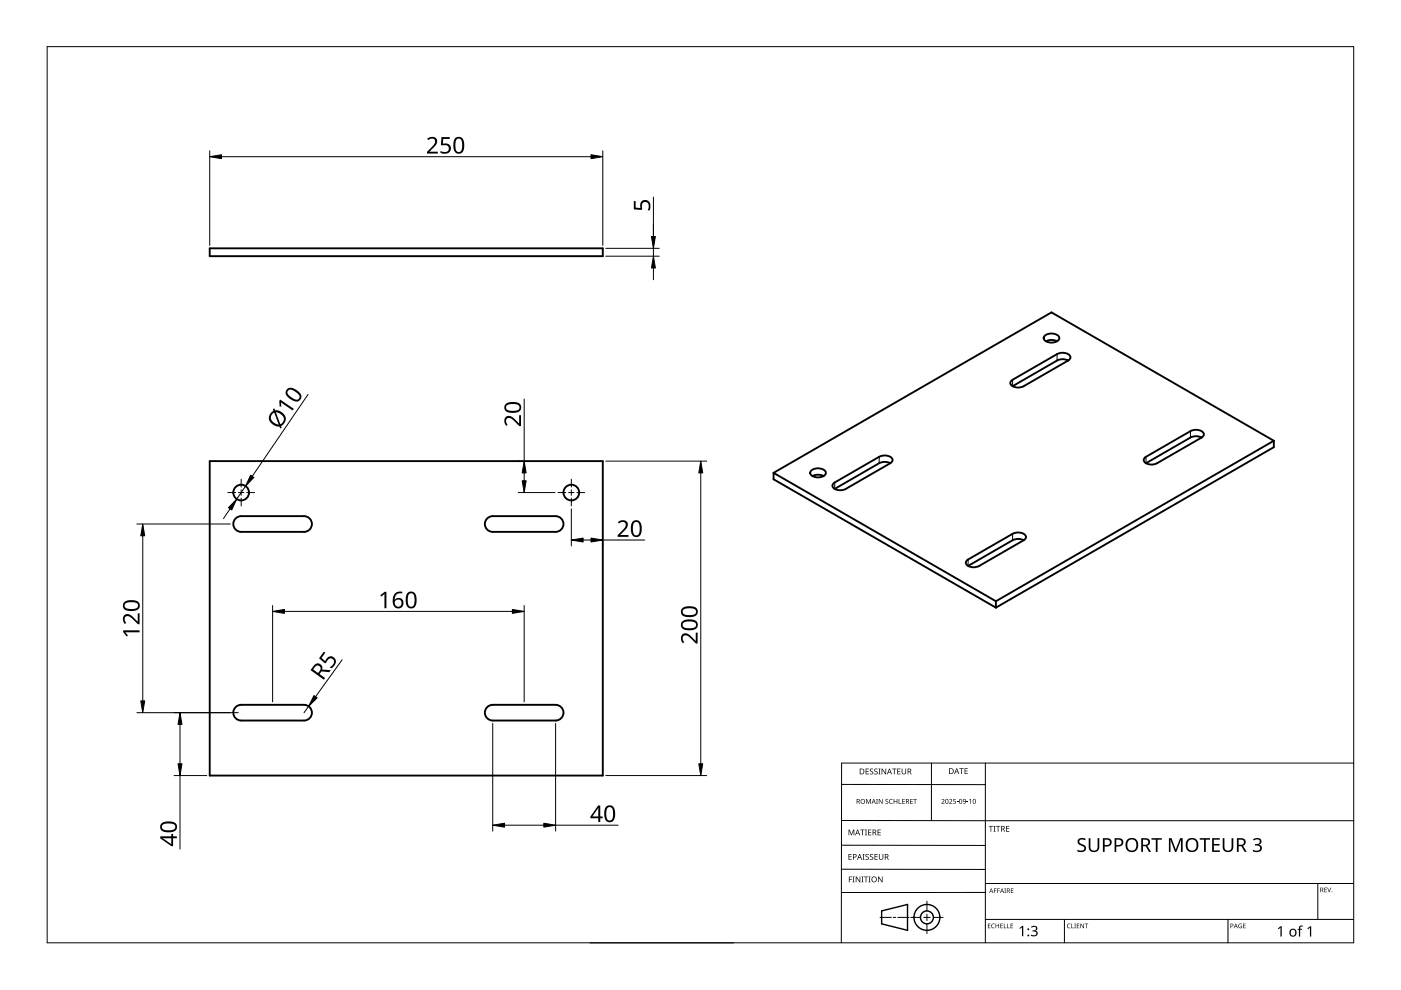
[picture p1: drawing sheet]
<svg xmlns="http://www.w3.org/2000/svg" width="297mm" height="210mm" viewBox="0 0 297 210" stroke-linecap="round" stroke-linejoin="round" font-family="sans-serif">
<g fill="none" stroke="#000" stroke-width=".4">
<path d="M44.5 52.7h83.3v1.6h-83.3zM221.6 71.1a2.34 2.34 0 0 1 2.9 .3 .93 .93 0 0 1-1 1.2 1.73 1.73 0 0 1-2.2-.9zM221.8 72.4a2.61 2.61 0 0 1 2.3 0M226.5 76.4a2.6 2.6 0 0 0-2.4 0l-9.4 5.5M44.5 97.8h83.3v66.6h-83.3zM172.1 99.7a2.34 2.34 0 0 1 2.9 .3 .93 .93 0 0 1-1 1.2 1.73 1.73 0 0 1-2.2-.9zM188.8 98.2a2.6 2.6 0 0 0-2.4 0l-9.4 5.5M214.4 80.7l9.7-5.6a2.37 2.37 0 0 1 2.8 .4 .72 .72 0 0 1-.4 .9l-9.5 5.5a2.37 2.37 0 0 1-2.7-.4l-.1-.3zM242.7 97.1l9.7-5.7a2.37 2.37 0 0 1 2.8 .4 .72 .72 0 0 1-.4 1l-9.5 5.4a2.37 2.37 0 0 1-2.7-.4l-.1-.3zM254.8 92.8a2.61 2.61 0 0 0-2.4 0l-9.4 5.4M270.1 93.5l-47.2-27.3-58.9 34.1M270.1 93.5l-58.9 34"/>
<path d="M270.1 93.5v1.3l-58.9 34M50 109.9l.7-.4 .4-.1h13.4a1.67 1.67 0 0 1 1.6 1.7 1.67 1.67 0 0 1-1.6 1.7h-13.4a1.67 1.67 0 0 1-1.5-1.1 1.67 1.67 0 0 1 .4-1.8zM103.3 109.9l.7-.4 .5-.1h13.3a1.67 1.67 0 0 1 1.7 1.7 1.67 1.67 0 0 1-1.7 1.7h-13.3a1.67 1.67 0 0 1-1.6-1.1 1.67 1.67 0 0 1 .4-1.8zM164 100.3v1.3l47.2 27.2M164 100.3l47.2 27.2M174.6 100.9a2.6 2.6 0 0 0-2.3 0M176.7 102.5l9.7-5.6a2.37 2.37 0 0 1 2.8 .3 .72 .72 0 0 1-.4 1l-9.5 5.5a2.37 2.37 0 0 1-2.7-.4l-.1-.3zM205 118.8l9.7-5.6a2.37 2.37 0 0 1 2.7 .4 .72 .72 0 0 1-.4 .9l-9.4 5.5a2.37 2.37 0 0 1-2.7-.4l-.1-.3zM217 114.5a2.6 2.6 0 0 0-2.3 0l-9.4 5.5M211.2 127.5v1.3M50 149.9l.7-.4 .4-.1h13.4a1.67 1.67 0 0 1 1.6 1.7 1.67 1.67 0 0 1-1.6 1.7h-13.4a1.67 1.67 0 0 1-1.5-1.1 1.67 1.67 0 0 1 .4-1.8zM103.3 149.9l.7-.4 .5-.1h13.3a1.67 1.67 0 0 1 1.7 1.7 1.67 1.67 0 0 1-1.7 1.7h-13.3a1.67 1.67 0 0 1-1.6-1.1 1.67 1.67 0 0 1 .4-1.8z"/>
<circle cx="51.1" cy="104.4" r="1.67"/>
<circle cx="121.1" cy="104.4" r="1.67"/>
</g>
<path d="M224.1 75.1v1.3M186.4 96.9v1.3M214.7 80.5v1.4M243 96.9v1.3M252.4 91.4v1.4M177 102.3v1.4M205.3 118.6v1.4M214.7 113.2v1.3" fill="none" stroke="#000" stroke-width=".21"/>
<path d="M10 9.9h277v190h-277z" fill="none" stroke="#000" stroke-width=".21"/>
<g fill="none" stroke="#000" stroke-width=".21">
<path d="M178.4 179.2l30.5 .1M178.4 166.3l30.5 .1M178.5 174h108.6M197.5 161.8v12.2M208.9 161.8v38.1M287 161.8h-108.6v38.1M125.1 199.9h30.5M178.4 184.3h30.5M186.6 194.5h2.4M189.4 194.5h.5M190.4 194.5h2.4M193.1 194.5h2.1"/>
<path d="M195.8 194.5h1.4M196.5 191.1v2M196.5 193.8v1.4M196.5 195.9v2M197.9 194.5h2.1M208.9 189.2h-30.5M208.9 187.3h78.1M208.9 194.9h78.1M225.7 194.9v5M260.4 194.9v5M279.4 187.3v7.6"/>
</g>
<g fill="none" stroke="#000" stroke-width=".3">
<path d="M186.9 193.1l5.5-1.3v5.5l-5.5-1.4z"/>
<circle cx="196.5" cy="194.5" r="1.37"/>
<circle cx="196.5" cy="194.5" r="2.74"/>
</g>
<g fill="#000">
<path d="M179.9 175.9h.2l.4 1 .4-1h.2v1.2h-.1v-1.1l-.4 1.1h-.2l-.4-1.1 .1 1.1h-.2zM182.4 175.9h.9v.1h-.4v1.1h-.1v-1.1h-.4zM183.4 175.9h.4l-.1 .1v1l.1 .1h-.4l.1-.1v-1zM183.6 169.4h.2l.3 .8 .4-.8h.2v1h-.2v-.9l-.4 .9-.4-.9 .1 .9h-.2zM183.5 163h.7v.1h-.5v.4h.5v.1h-.5v.4h.5v.2h-.7zM184.1 175.9h.6v.1h-.5v.4h.5v.1h-.5v.5h.5v.1h-.6zM184.5 163.1l.4-.2 .2 .1v.1a.25 .25 0 0 0-.4-.1 .25 .25 0 0 0 0 .4 .4 .4 0 0 1 .5 .3 .4 .4 0 0 1-.3 .5 .4 .4 0 0 1-.5-.2h.1a.27 .27 0 0 0 .4 .1 .27 .27 0 0 0-.1-.4l-.3-.3zM185.4 163.1l.4-.2 .3 .1-.1 .1a.25 .25 0 0 0-.4-.1 .25 .25 0 0 0 0 .4 .4 .4 0 0 1 .5 .3 .4 .4 0 0 1-.3 .5 .4 .4 0 0 1-.5-.2h.1a.27 .27 0 0 0 .4 .1 .27 .27 0 0 0 0-.4l-.4-.3zM185.8 169.4h.3l-.1 .1v.8l.1 .1h-.3l.1-.1zM186.2 163h.5l-.2 .1v1l.2 .1h-.5l.2-.1v-1zM186.1 175.9h.6v.1h-.5v.4h.5v.1h-.5v.5h.5v.1h-.6zM186.3 169.4h.2l.5 .8v-.8h.1v1h-.1l-.6-.8v.8h-.1z"/>
<path d="M186.9 163h.2l.6 1v-1h.2v1.2h-.2l-.6-1v1h-.2zM187.8 169.5l.3-.1h.2v.2a.25 .25 0 0 0-.3-.1 .25 .25 0 0 0-.1 .3 .25 .25 0 0 0 .3 .1 .32 .32 0 0 1 0 .5 .32 .32 0 0 1-.5-.1 .25 .25 0 0 0 .4 .1 .25 .25 0 0 0 0-.4l-.3-.2zM188.6 169.5l.4-.1h.3l-.1 .2a.41 .41 0 0 0-.6 .3 .41 .41 0 0 0 .6 .4 .48 .48 0 0 1-.6-.1 .48 .48 0 0 1 0-.7zM189.1 163h1v.1h-.4v1.1h-.2v-1.1h-.4zM189.5 169.4h.1v.4h.5v-.4h.1v1h-.1v-.5h-.5v.5h-.1zM190.5 169.4h.2v.9h.4v.1h-.6zM190.2 163h.7v.1h-.5v.4h.5v.1h-.5v.4h.5v.2h-.7zM191.3 169.4h.5v.1h-.4v.3h.4v.1h-.4v.4h.4v.1h-.5zM191.2 163h.1v.8a.32 .32 0 0 0 .3 .3 .32 .32 0 0 0 .4-.4v-.7h.1v.7a.47 .47 0 0 1-.5 .5 .47 .47 0 0 1-.4-.5zM193 169.4h.5v.1h-.4v.3h.4v.1h-.4v.4h.4v.1h-.5zM193.6 169.4h.8v.1h-.3v.9h-.2v-.9h-.3zM199.6 169.5a.37 .37 0 0 1 .6 0 .37 .37 0 0 1-.2 .6l-.2 .2h.5v.1h-.7l.3-.4a.27 .27 0 0 0 .2-.3 .27 .27 0 0 0-.4-.1z"/>
<path d="M201.2 169.5a.37 .37 0 0 1 .6 0 .37 .37 0 0 1-.2 .6l-.2 .2h.5v.1h-.7l.3-.4a.27 .27 0 0 0 .3-.3 .27 .27 0 0 0-.5-.1zM202.1 169.4h.5v.1h-.4v.3a.34 .34 0 0 1 .5 .2 .34 .34 0 0 1-.2 .4 .34 .34 0 0 1-.4-.1 .29 .29 0 0 0 .4 0 .29 .29 0 0 0 0-.4 .29 .29 0 0 0-.4 0zM202.9 170l.3 .1zM203.4 162.9h.9v.1h-.4v1.1h-.1v-1.1h-.4zM204.9 170l.4 .1zM204.5 162.9h.7v.1h-.5v.4h.4v.1h-.4v.5h.5v.1h-.7zM205.5 169.6l.4-.2v1h-.2v-.9zM209.6 175.1h.9v.2h-.3v1h-.2v-1h-.4zM210.6 175.1h.5l-.2 .1v1l.2 .1h-.5l.2-.1v-1zM211.2 175.1h.9v.2h-.4v1h-.2v-1h-.3zM213.3 175.1h.7v.2h-.5v.3h.5v.2h-.5v.4h.5v.1h-.7zM228.6 178a1.38 1.38 0 0 1 1.6-.2l-.1 .3-.4-.1a.55 .55 0 0 0-.9 .3 .55 .55 0 0 0 .7 .7 .88 .88 0 0 1 .7 1.1 .88 .88 0 0 1-1.2 .6l-.6-.2v-.3h.2a.82 .82 0 0 0 1.3-.3l-.1-.4-.5-.2a.88 .88 0 0 1-.7-1.3z"/>
<path d="M230.8 177.7h.4v1.9a.76 .76 0 0 0 .7 .7 .76 .76 0 0 0 .8-.7v-1.9h.4v1.9a1.12 1.12 0 0 1-1.2 1.1 1.12 1.12 0 0 1-1.1-1.1zM259.2 177.7h.4v1.9a.76 .76 0 0 0 .8 .7 .76 .76 0 0 0 .7-.7v-1.9h.4v1.9a1.12 1.12 0 0 1-1.1 1.1 1.12 1.12 0 0 1-1.2-1.1zM265.7 178a1.01 1.01 0 0 1 1-.4 1.01 1.01 0 0 1 .8 .9l-.3 .4-.3 .2a.82 .82 0 0 1 .7 1 .82 .82 0 0 1-1.2 .6l-.8-.2v-.3a.92 .92 0 0 0 1.6-.4 .75 .75 0 0 0-1.1-.5v-.3a.63 .63 0 0 0 .8-.1 .63 .63 0 0 0 .1-.8l-.6-.1-.6 .2zM180 185.8h.7v.2h-.6v.4h.5v.1h-.5v.6h-.1zM179.9 181.1h.7v.1h-.5v.4h.4v.1h-.4v.5h.5v.1h-.7zM180.8 185.8h.4l-.1 .2v.9l.1 .2h-.4l.1-.2v-.9zM181.4 185.8h.2l.7 1.1v-1.1h.1v1.3h-.2l-.6-1v1h-.2zM182.6 185.8h.5l-.2 .2v.9l.2 .2h-.5l.2-.2v-.9zM182.9 181.1h.4l-.1 .1v1l.1 .1h-.4l.1-.1v-1zM183.2 185.8h.9v.2h-.4v1.1h-.2v-1.1h-.3zM183.5 181.2l.5-.1h.2v.2a.25 .25 0 0 0-.4-.1 .25 .25 0 0 0 0 .4 .4 .4 0 0 1 .4 .3 .4 .4 0 0 1-.2 .4 .4 .4 0 0 1-.5-.2 .27 .27 0 0 0 .5 .1 .27 .27 0 0 0-.1-.4l-.4-.3zM184.2 185.8h.4l-.1 .2v.9l.1 .2h-.4l.1-.2v-.9z"/>
<path d="M184.5 181.2l.4-.1h.2v.2a.25 .25 0 0 0-.4-.1 .25 .25 0 0 0 0 .4 .4 .4 0 0 1 .5 .3 .4 .4 0 0 1-.3 .4 .4 .4 0 0 1-.5-.2h.1a.27 .27 0 0 0 .4 .1 .27 .27 0 0 0-.1-.4l-.3-.3zM185.4 181.1h.7v.1h-.5v.4h.5v.1h-.5v.5h.5v.1h-.7zM186.2 185.8h.1l.7 1.1v-1.1h.1v1.3h-.2l-.6-1v1h-.1zM186.3 181.1h.2v.8a.32 .32 0 0 0 .3 .3 .32 .32 0 0 0 .3-.3v-.8h.2v.8a.47 .47 0 0 1-.5 .4 .47 .47 0 0 1-.5-.4zM209.5 195.8h.5l-.4 .1v.3h.4l-.4 .1v.4l.4 .1h-.5zM210.3 196l.3-.2 .3 .1v.1a.39 .39 0 0 0-.6 .3 .39 .39 0 0 0 .6 .4 .46 .46 0 0 1-.7-.1 .46 .46 0 0 1 .1-.6zM210.7 188.4h.6l-.4 .1v.3h.4l-.4 .1v.4h-.2zM211.4 188.4h.6l-.4 .1v.3h.4l-.4 .1v.4h-.2zM211.1 195.8h.1v.4h.5v-.4h.1v1h-.1v-.5h-.5v.5h-.1zM212.1 195.8h.5l-.4 .1v.3h.4l-.4 .1v.4l.4 .1h-.5zM212.8 195.8h.2v.9l.4 .1h-.6zM212.9 188.4h.4l-.1 .1 .1 .8h-.4l.2-.1z"/>
<path d="M213.6 195.8h.1v.9l.4 .1h-.5zM214.3 195.8h.5l-.4 .1v.3h.4l-.4 .1v.4l.4 .1h-.5zM214.3 188.4h.6l-.5 .1v.3h.4l-.4 .1v.3l.5 .1h-.6zM216.1 196.8l.6-.5h.3v2.2h-.3v-1.9l-.4 .4zM218.6 196.5a.72 .72 0 0 1 .9-.3 .72 .72 0 0 1 .4 .9l-.4 .3a.62 .62 0 0 1 .5 .7 .62 .62 0 0 1-.8 .4l-.6-.1v-.2l.4 .1a.45 .45 0 0 0 .7-.3 .45 .45 0 0 0-.6-.5h-.2v-.2a.46 .46 0 0 0 .6-.1 .46 .46 0 0 0 0-.6l-.8 .1zM226.3 196l.4-.2 .3 .1-.1 .1a.39 .39 0 0 0-.6 .3 .39 .39 0 0 0 .6 .4 .46 .46 0 0 1-.6-.1 .46 .46 0 0 1 0-.6zM227.1 195.8h.2v.9l.4 .1h-.6zM227.8 195.8h.3l-.1 .1 .1 .9h-.3l.1-.1zM228.3 195.8h.5l-.4 .1v.3h.4l-.4 .1v.4l.4 .1h-.5zM229.1 195.8h.1l.5 .8v-.8h.1v1h-.1l-.5-.8v.8h-.1zM230 195.8h.7l-.3 .1v.9h-.1v-.9zM244.1 177.7h2.2v.3h-.9v2.6h-.3v-2.6h-1z"/>
<path d="M247.8 177.7h.6l.9 2.4 .9-2.4h.5v2.9h-.3v-2.5l-1 2.5h-.3l-.9-2.5v2.5h-.4zM254.4 177.7h2.2v.3h-1v2.6h-.3v-2.6h-.9zM257 177.7h1.6v.3h-1.2v.9h1.1v.4h-1.1v1h1.2v.3h-1.6zM262.7 196l.6-.1-.1 .1a.4 .4 0 0 0-.5 .3 .4 .4 0 0 0 .5 .4v-.3l-.2-.1h.3v.5a.53 .53 0 0 1-.7-.1 .53 .53 0 0 1 .1-.7zM263.6 195.8h.5l-.4 .1v.3h.4l-.4 .1v.4l.4 .1h-.5zM270.9 196.8l.6-.4h.2v2.2h-.2v-1.9l-.4 .3zM275.5 196.4l.7-.1v.2h-.4l-.1 .2v.2h.4v.2h-.4v1.5h-.3v-1.5h-.3l.3-.2zM277.2 196.8l.6-.4h.2v2.2h-.3v-1.9l-.4 .3zM280.8 188.2h.5l-.4 .1v.3h.4l-.4 .1v.4l.4 .1h-.5zM281.4 188.2h.1l.3 .8 .3-.8h.1l-.3 1h-.1z"/>
<path d="M181.6 169.4h.3a.29 .29 0 0 1 .4 .2 .29 .29 0 0 1-.2 .4l.3 .4h-.2l-.2-.4h-.2v.4h-.2zM181.8 169.5v.4h.1a.2 .2 0 0 0 .2-.2 .2 .2 0 0 0-.2-.2z"/>
<path d="M181.8 175.9h.1l.5 1.2h-.2l-.1-.4h-.5l-.2 .4h-.1zM181.8 176l-.2 .6h.4z"/>
<path d="M182.3 163h.4a.61 .61 0 0 1 .6 .6 .61 .61 0 0 1-.7 .6h-.3zM182.4 163.1v.9h.2a.48 .48 0 0 0 .5-.4 .48 .48 0 0 0-.5-.5z"/>
<path d="M182.4 169.9a.51 .51 0 0 1 1 0 .51 .51 0 0 1-1 0zM182.6 169.9a.4 .4 0 0 0 .8 0 .4 .4 0 0 0-.8 0z"/>
<path d="M185 175.9h.3a.35 .35 0 0 1 .5 .2 .35 .35 0 0 1-.3 .5l.4 .5h-.2l-.3-.5h-.2v.5h-.2zM185.2 176v.5h.1a.23 .23 0 0 0 .3-.3 .23 .23 0 0 0-.3-.2z"/>
<path d="M185.2 169.4l.5 1-.3-.3h-.4l-.2 .3zM185.2 169.5l-.1 .5h.3z"/>
<path d="M188.5 163h.2l.4 1.2h-.1l-.2-.4h-.5l-.1 .4h-.2zM188.6 163.1l-.2 .6h.4z"/>
<path d="M192.1 169.4h.3a.29 .29 0 0 1 .3 .2 .29 .29 0 0 1-.2 .4l.3 .4h-.1l-.3-.4h-.2v.4h-.1zM192.2 169.5v.4h.2a.2 .2 0 0 0 .2-.2 .2 .2 0 0 0-.3-.2z"/>
<path d="M192.4 163h.4a.35 .35 0 0 1 .4 .2 .35 .35 0 0 1-.2 .4l.3 .6h-.2l-.3-.5h-.2v.5h-.2zM192.6 163.1v.4h.2a.23 .23 0 0 0 .3-.2 .23 .23 0 0 0-.3-.2z"/>
<path d="M200.5 169.5l.4-.1 .2 .2v.5l-.2 .3h-.3l-.2-.2zM200.6 169.6v.1a.37 .37 0 0 0-.1 .4 .37 .37 0 0 0 .4 .2 .4 .4 0 0 0 .1-.5 .4 .4 0 0 0-.4-.2z"/>
<path d="M201.2 162.9h.4a.61 .61 0 0 1 .6 .6 .61 .61 0 0 1-.6 .6h-.4zM201.4 163v1h.1a.48 .48 0 0 0 .5-.5 .48 .48 0 0 0-.4-.5z"/>
<path d="M202.8 162.9h.1l.5 1.2h-.2l-.1-.4h-.5l-.1 .4h-.2zM202.8 163l-.1 .6h.3z"/>
<path d="M203.5 169.5l.3-.1 .2 .2v.5l-.2 .3h-.3l-.1-.2zM203.5 169.6v.1a.37 .37 0 0 0-.1 .4 .37 .37 0 0 0 .4 .2 .4 .4 0 0 0 .1-.5 .4 .4 0 0 0-.4-.2z"/>
<path d="M204.2 169.5a.49 .49 0 0 1 .6 .4 .49 .49 0 0 1-.4 .5l-.2-.1h.4l.1-.4a.32 .32 0 0 1-.5 .1 .32 .32 0 0 1 0-.5zM204.3 169.7a.22 .22 0 0 0 .4 0 .22 .22 0 0 0-.4 0z"/>
<path d="M206.4 169.5l.3-.1 .2 .2v.5l-.2 .3h-.3l-.1-.2zM206.4 169.6v.1a.37 .37 0 0 0-.1 .4 .37 .37 0 0 0 .4 .2 .4 .4 0 0 0 .2-.5 .4 .4 0 0 0-.5-.2z"/>
<path d="M212.3 175.1h.3a.35 .35 0 0 1 .4 .3 .35 .35 0 0 1-.2 .4l.3 .5h-.2l-.3-.5h-.2v.5h-.1zM212.4 175.2v.5h.2a.23 .23 0 0 0 .3-.2 .23 .23 0 0 0-.3-.3z"/>
<path d="M233.8 177.7h.8a.92 .92 0 0 1 1.1 .9 .92 .92 0 0 1-1.2 .9h-.3v1.1h-.4zM234.2 178v1.2a.73 .73 0 0 0 .8-.1 .73 .73 0 0 0 .3-.8l-.4-.2z"/>
<path d="M236.3 177.7h.8a.92 .92 0 0 1 1.1 .9 .92 .92 0 0 1-1.2 .9h-.3v1.1h-.4zM236.7 178v1.2a.73 .73 0 0 0 .8-.1 .73 .73 0 0 0 .2-.8l-.3-.2z"/>
<path d="M239 178.1a1.44 1.44 0 0 1 1.9-.2 1.44 1.44 0 0 1 .3 1.9 1.39 1.39 0 0 1-1.8 .8 1.39 1.39 0 0 1-.7-1.9zM239.3 178.2a1.23 1.23 0 0 0 .6 2.1 1.23 1.23 0 0 0 1-.9 1.23 1.23 0 0 0-.5-1.3l-.6-.1z"/>
<path d="M242 177.7h.8a.84 .84 0 0 1 1 .6 .84 .84 0 0 1-.6 1l.8 1.3h-.4l-.7-1.2h-.6v1.2h-.3zM242.3 178v1.1h.5a.56 .56 0 0 0 .6-.5 .56 .56 0 0 0-.7-.6z"/>
<path d="M251.7 178.1a1.44 1.44 0 0 1 1.9-.2 1.44 1.44 0 0 1 .4 1.9 1.39 1.39 0 0 1-1.9 .8 1.39 1.39 0 0 1-.7-1.9zM252.1 178.2a1.23 1.23 0 0 0 .5 2.1 1.23 1.23 0 0 0 1.1-.9 1.23 1.23 0 0 0-.5-1.3l-.7-.1z"/>
<path d="M262.2 177.7h.9a.84 .84 0 0 1 1 .6 .84 .84 0 0 1-.6 1l.8 1.3h-.4l-.7-1.2h-.6v1.2h-.4zM262.6 178v1.1h.5a.56 .56 0 0 0 .6-.5 .56 .56 0 0 0-.7-.6z"/>
<path d="M180.8 181.1h.4a.41 .41 0 0 1 .4 .5 .41 .41 0 0 1-.6 .2v.5h-.2zM181 181.2v.5a.29 .29 0 0 0 .5-.3 .29 .29 0 0 0-.5-.2z"/>
<path d="M182.2 181.1h.1l.5 1.2h-.2l-.1-.4h-.5l-.1 .4h-.2zM182.3 181.2l-.2 .6h.3z"/>
<path d="M184.7 186.5a.61 .61 0 0 1 1.2 0 .61 .61 0 0 1-1.2 0zM184.9 186.5a.45 .45 0 0 0 .9 0 .45 .45 0 0 0-.9 0z"/>
<path d="M187.6 181.1h.3a.35 .35 0 0 1 .5 .2 .35 .35 0 0 1-.3 .4l.4 .6h-.2l-.3-.5h-.3v.5h-.1zM187.7 181.2v.5h.2a.23 .23 0 0 0 .3-.3 .23 .23 0 0 0-.3-.2z"/>
<path d="M210.1 188.4l.5 .9-.2-.3h-.4l-.3 .3zM210.2 188.5l-.2 .4h.3z"/>
<path d="M212.4 188.4l.5 .9-.3-.3h-.3l-.3 .3zM212.4 188.5l-.1 .4h.3z"/>
<path d="M213.5 188.4h.2a.28 .28 0 0 1 .4 .2 .28 .28 0 0 1-.2 .3l.3 .4-.4-.4h-.2v.4h-.1zM213.6 188.5v.3h.1a.19 .19 0 0 0 .3-.2 .19 .19 0 0 0-.3-.1z"/>
<path d="M260.9 195.8h.2a.32 .32 0 0 1 .4 .4 .32 .32 0 0 1-.5 .2v.4h-.1zM261 195.9v.4a.24 .24 0 0 0 .4-.2 .24 .24 0 0 0-.4-.2z"/>
<path d="M262 195.8l.4 1-.2-.3h-.4l-.2 .3zM262 196l-.1 .4h.3z"/>
<path d="M273.6 197.1a.82 .82 0 0 1 1.2 .1 .82 .82 0 0 1-.2 1.2 .82 .82 0 0 1-1.2-.4zM273.8 197.2a.6 .6 0 0 0-.1 .8 .6 .6 0 0 0 .8 .2l.1-.3a.53 .53 0 0 0-.1-.6 .53 .53 0 0 0-.7-.1z"/>
<path d="M279.9 188.2h.3a.28 .28 0 0 1 .3 .2 .28 .28 0 0 1-.1 .3l.2 .5-.3-.4h-.2v.4h-.2zM280.1 188.3v.4h.1a.19 .19 0 0 0 .2-.2 .19 .19 0 0 0-.2-.2z"/>
<circle cx="218" cy="198.3" r=".2"/>
<circle cx="218" cy="197" r=".2"/>
<circle cx="282.4" cy="189.1" r=".09"/>
</g>
<g fill="none" stroke="#000" stroke-width=".21">
<path d="M44.5 32v20M47 33.2h78.3M127.8 32v20M128.4 52.7h11.4M128.4 54.3h11.4M138.5 41.8v12.5M138.5 56.8v2.5M65.3 83.6l-11.8 17.4M109.9 97.8h.6M111.1 84.6v13.2M128.4 97.8h21.4M29 111.1h19.8"/>
<path d="M30.3 113.6v35M48.8 107.9l-1.4 2M52.1 103.1l-1.9 2.7M109.9 104.4h7.8M111.1 100.3v1.6M121.1 107.9v7.9M123.6 114.5h1.7M127.8 115.1v.7M127.8 114.5h8.9M148.6 100.3v61.6M57.8 128.4v20.4M60.3 129.6h48.3"/>
<path d="M72.5 139.9l-5.6 7.8M111.1 128.4v20.4M29 151.1h21.5M38.2 153.6v8.3M65.4 149.8l-.9 1.3M104.5 153.4v22.8M117.8 153.4v22.8M36.9 164.4h6.9M38.2 164.4v15.6M107 175h8.3M117.8 175h13.2M128.4 164.4h21.4"/>
</g>
<g fill="#000" stroke="#000" stroke-width=".21">
<path d="M44.5 33.2l2.5-.4v.8zM125.3 32.8l2.5 .4-2.5 .4zM138.5 54.3l.5 2.5h-.9zM138.1 50.2h.9l-.5 2.5zM30.3 111.1l.4 2.5h-.9zM50.2 105.8l-1.1 2.3-.7-.5zM53.1 100.8l.7 .4-1.7 1.9zM111.1 97.8l.5 2.5h-.9zM110.7 101.9h.9l-.5 2.5zM121.1 114.5l2.5-.4v.8zM125.3 114.1l2.5 .4-2.5 .4zM148.6 97.8l.4 2.5h-.8z"/>
<path d="M57.8 129.6l2.5-.4v.8zM108.6 129.2l2.5 .4-2.5 .4zM29.8 148.6h.9l-.4 2.5zM38.2 151.1l.4 2.5h-.9zM66.6 147.5l.6 .5-1.8 1.8zM37.7 161.9h.9l-.4 2.5zM104.5 175l2.5-.5v.9zM115.3 174.5l2.5 .5-2.5 .4zM148.2 161.9h.8l-.4 2.5z"/>
</g>
<g fill="#000">
<path d="M90.6 29.4a1.16 1.16 0 0 1 1.3-.4 1.16 1.16 0 0 1 .8 1.2l-.3 .6-1.3 1.4h1.7v.4h-2.3v-.4l1.1-1.1a.98 .98 0 0 0 .3-1.7h-.5l-.6 .3zM93.6 29.1h1.8v.4h-1.4l-.1 1a1.17 1.17 0 0 1 1.7 .9 1.17 1.17 0 0 1-1.6 1.2l-.6-.2v-.4a1.03 1.03 0 0 0 1.8-.5 .93 .93 0 0 0-1.5-.7l-.2-.1zM134.4 42.6h.4v1.4l1 .1a1.17 1.17 0 0 1 .9-1.7 1.17 1.17 0 0 1 1.2 1.6l-.2 .6h-.4a1.03 1.03 0 0 0-.5-1.8 .93 .93 0 0 0-.6 1.5l-.2 .2-1.6-.1zM59.4 84.7l2.9 2-.2 .3-2.5-1.7v.9h-.3l-.1-1.2zM107.2 88.5a1.5 1.5 0 0 1 2.1 .6l.8 .7v-1.8h.4v2.3h-.4l-1.1-1.1a.98 .98 0 0 0-1.7-.2v.4l.3 .7-.3 .2a1.47 1.47 0 0 1-.1-1.8zM131 110.7a1.16 1.16 0 0 1 1.3-.4 1.16 1.16 0 0 1 .8 1.1l-.3 .7-1.3 1.3h1.8v.4h-2.3v-.3l1.1-1.1a.98 .98 0 0 0 .2-1.7h-.5l-.6 .3zM26.1 133.6h3.5v.5l-3-.1 .5 .7-.3 .2-.7-.9zM26.3 130.5a1.5 1.5 0 0 1 2.2 .6l.7 .7v-1.8h.4v2.4h-.4l-1.1-1.2a.98 .98 0 0 0-1.6-.2l-.1 .5 .4 .6-.3 .2a1.47 1.47 0 0 1-.2-1.8zM68.7 138.2l.3 .2-.8 1.1 .7 .7a1.17 1.17 0 0 1 1.8-.9 1.17 1.17 0 0 1 0 2l-.5 .4-.3-.2a1.03 1.03 0 0 0 .6-1.8 .93 .93 0 0 0-1.4 .8l-.2 .1-1.3-1zM80.6 126.2l1-.7h.3v3.5h-.4v-3.1l-.6 .6zM144.6 134.6a1.5 1.5 0 0 1 2.2 .6l.7 .7v-1.8h.4v2.3h-.4l-1.1-1.1a.98 .98 0 0 0-1.6-.2v.4l.3 .7-.3 .2a1.47 1.47 0 0 1-.2-1.8z"/>
<path d="M96.6 29.3a1.16 1.16 0 0 1 1.3-.1 1.16 1.16 0 0 1 .5 1.2 1.69 1.69 0 0 1-1 2.2 1.27 1.27 0 0 1-1.3-1.6l.1-1.1zM96.8 29.6a2.16 2.16 0 0 0 .3 2.6 .82 .82 0 0 0 .9-1 1.35 1.35 0 0 0-.7-1.8z"/>
<path d="M57.9 86.7l.3-.1 .1 .4a1.81 1.81 0 0 1 2.1 1 1.81 1.81 0 0 1-.6 2.2l-.2 .1 .1 .4-.3 .1-.2-.4a1.84 1.84 0 0 1-1.8-.8 1.84 1.84 0 0 1 .1-2.1l.5-.4zM58.5 87.4l.9 2.6a1.23 1.23 0 0 0 .8-1.3 1.23 1.23 0 0 0-1-1.1zM57.7 87.8l-.2 .3a1.34 1.34 0 0 0 1.1 1.8l.5 .1-1-2.5z"/>
<path d="M60.9 82.5a2.23 2.23 0 0 1 2.9 1.1 1.13 1.13 0 0 1-.4 1.4 1.13 1.13 0 0 1-1.5-.2 1.68 1.68 0 0 1-1.2-2zM61.2 82.7a.8 .8 0 0 0 .3 1.4l.9 .5a.69 .69 0 0 0 1-.1 .69 .69 0 0 0-.3-1 1.91 1.91 0 0 0-1.9-.8z"/>
<path d="M107.2 85.7a2.6 2.6 0 0 1 3.2 .2 1.22 1.22 0 0 1-.2 1.3 1.22 1.22 0 0 1-1.3 .3 1.53 1.53 0 0 1-2-1zM107.5 85.9a.75 .75 0 0 0 0 1 .75 .75 0 0 0 .9 .2h1a.69 .69 0 0 0 .7-.7 .69 .69 0 0 0-.7-.7h-1.3z"/>
<path d="M134.2 110.5a1.16 1.16 0 0 1 1.3 0 1.16 1.16 0 0 1 .5 1.2 1.69 1.69 0 0 1-1 2.2 1.27 1.27 0 0 1-1.2-1.6l.1-1.2zM134.4 110.8a2.16 2.16 0 0 0 .3 2.7 .82 .82 0 0 0 .9-1.1 1.35 1.35 0 0 0-.7-1.7z"/>
<path d="M26.3 127.7a2.6 2.6 0 0 1 3.2 .2 1.22 1.22 0 0 1-.2 1.3 1.22 1.22 0 0 1-1.2 .4 1.53 1.53 0 0 1-2-1.1zM26.6 127.9a.75 .75 0 0 0 0 1 .75 .75 0 0 0 .9 .2h1a.69 .69 0 0 0 .8-.7 .69 .69 0 0 0-.8-.7h-1.3z"/>
<path d="M83.8 125.8l.5-.3 .5-.1 .5 .1v.3a1.18 1.18 0 0 0-1.6 1.4 1.08 1.08 0 0 1 1.6-.1 1.08 1.08 0 0 1-.1 1.6 1.22 1.22 0 0 1-1.4 .1 1.22 1.22 0 0 1-.5-1.3l.1-.9zM83.7 127.9a.76 .76 0 0 0 1.5 0 .76 .76 0 0 0-1.5 0z"/>
<path d="M86.5 125.7a1.16 1.16 0 0 1 1.3-.1 1.16 1.16 0 0 1 .5 1.2 1.69 1.69 0 0 1-1 2.2 1.27 1.27 0 0 1-1.3-1.6l.1-1.1zM86.7 126a2.16 2.16 0 0 0 .3 2.6 .82 .82 0 0 0 .9-1 1.35 1.35 0 0 0-.7-1.8z"/>
<path d="M144.6 131.8a2.6 2.6 0 0 1 3.2 .2 1.22 1.22 0 0 1-.2 1.3 1.22 1.22 0 0 1-1.2 .3 1.53 1.53 0 0 1-2-1zM144.9 132a.75 .75 0 0 0 0 1 .75 .75 0 0 0 .9 .2h1a.69 .69 0 0 0 .8-.7 .69 .69 0 0 0-.8-.7h-1.3z"/>
<path d="M144.6 129a2.6 2.6 0 0 1 3.2 .2 1.22 1.22 0 0 1-.2 1.3 1.22 1.22 0 0 1-1.2 .3 1.53 1.53 0 0 1-2-1zM144.9 129.2a.75 .75 0 0 0 0 1 .75 .75 0 0 0 .9 .2h1a.69 .69 0 0 0 .8-.7 .69 .69 0 0 0-.8-.7h-1.3z"/>
<path d="M66.6 141.1a.97 .97 0 0 1 1.2-.3 .97 .97 0 0 1 .5 1.2l1.8 .1-.3 .4-1.6-.1-.4 .5 1.1 .9-.2 .3-2.9-2zM66.8 141.4l-.4 .5 1.1 .8 .3-.4a.65 .65 0 0 0 0-1 .65 .65 0 0 0-1 .1z"/>
<path d="M34.2 174.6a2.6 2.6 0 0 1 3.2 .2 1.22 1.22 0 0 1-.2 1.3 1.22 1.22 0 0 1-1.2 .4 1.53 1.53 0 0 1-2-1zM34.5 174.9a.75 .75 0 0 0 0 .9 .75 .75 0 0 0 .9 .2h1a.69 .69 0 0 0 .8-.7 .69 .69 0 0 0-.8-.7h-1.3z"/>
<path d="M34 177.3h2.3v-.5h.4v.5h.8v.4h-.8v1.7h-.4l-2.3-1.6zM34.4 177.7l1.9 1.3v-1.3z"/>
<path d="M126.8 170.8h.5v2.3h.5v.4h-.5v.8h-.5v-.8h-1.6v-.4zM126.9 171.2l-1.3 1.9h1.2z"/>
<path d="M128.5 171a1.16 1.16 0 0 1 1.4-.1 1.16 1.16 0 0 1 .5 1.2 1.69 1.69 0 0 1-1 2.2 1.27 1.27 0 0 1-1.3-1.5l.1-1.2zM128.8 171.3a2.16 2.16 0 0 0 .3 2.6 .82 .82 0 0 0 .9-1 1.35 1.35 0 0 0-.7-1.8z"/>
</g>
<path d="M48.3 104.4h1.7M50.5 104.4h1.2M51.1 101.6v1.7M51.1 103.9v1.1M51.1 105.6v1.7M52.3 104.4h1.7M118.3 104.4h1.7M120.6 104.4h1.1M121.1 101.6v1.7M121.1 103.9v1.1M121.1 105.6v1.7M122.3 104.4h1.7" fill="none" stroke="#000" stroke-width=".21"/>
</svg>
